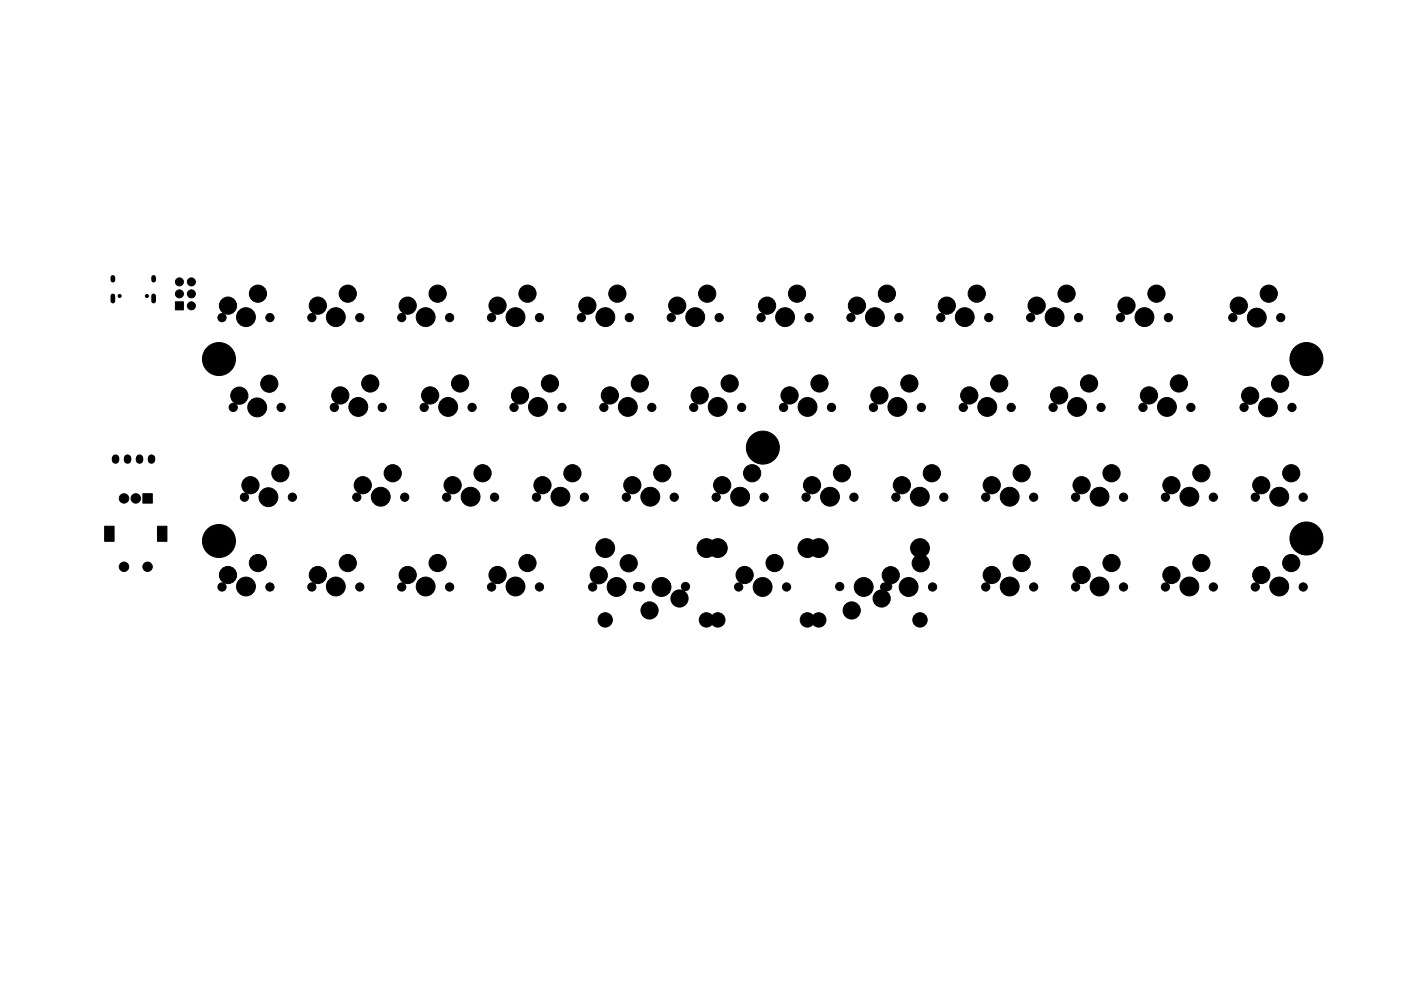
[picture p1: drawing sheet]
<svg xmlns="http://www.w3.org/2000/svg" width="297mm" height="210mm" viewBox="0 0 297 210" stroke-linecap="round" stroke-linejoin="round" font-family="sans-serif">
<g fill="#000" stroke="#000" stroke-width=".21">
<path d="M37.2 64h1.7v1.7h-1.7zM22.2 111.6h2v3.2h-2zM30.3 104.7h2v2h-2zM33.4 111.6h2v3.2h-2z"/>
<circle cx="38" cy="59.8" r=".85"/>
<circle cx="40.6" cy="59.8" r=".85"/>
<circle cx="25.4" cy="62.8" r=".33"/>
<circle cx="31.1" cy="62.8" r=".32"/>
<circle cx="38" cy="62.3" r=".85"/>
<circle cx="40.6" cy="64.9" r=".85"/>
<circle cx="40.6" cy="62.3" r=".85"/>
<circle cx="46.4" cy="76.2" r="3.5"/>
<circle cx="47.1" cy="67.4" r=".87"/>
<circle cx="48.3" cy="64.8" r="1.82"/>
<circle cx="52.1" cy="67.3" r="2"/>
<circle cx="54.7" cy="62.3" r="1.82"/>
<circle cx="57.2" cy="67.4" r=".87"/>
<circle cx="66.1" cy="67.4" r=".87"/>
<circle cx="67.4" cy="64.8" r="1.82"/>
<circle cx="71.2" cy="67.3" r="2"/>
<circle cx="73.7" cy="62.3" r="1.82"/>
<circle cx="76.3" cy="67.4" r=".87"/>
<circle cx="85.2" cy="67.4" r=".87"/>
<circle cx="86.4" cy="64.8" r="1.82"/>
<circle cx="90.2" cy="67.3" r="2"/>
<circle cx="92.8" cy="62.3" r="1.82"/>
<circle cx="95.3" cy="67.4" r=".87"/>
<circle cx="104.2" cy="67.4" r=".87"/>
<circle cx="105.5" cy="64.8" r="1.82"/>
<circle cx="109.3" cy="67.3" r="2"/>
<circle cx="111.8" cy="62.3" r="1.82"/>
<circle cx="114.4" cy="67.4" r=".87"/>
<circle cx="123.3" cy="67.4" r=".87"/>
<circle cx="124.5" cy="64.8" r="1.82"/>
<circle cx="128.3" cy="67.3" r="2"/>
<circle cx="130.9" cy="62.3" r="1.82"/>
<circle cx="133.4" cy="67.4" r=".87"/>
<circle cx="142.3" cy="67.4" r=".87"/>
<circle cx="143.6" cy="64.8" r="1.82"/>
<circle cx="147.4" cy="67.3" r="2"/>
<circle cx="149.9" cy="62.3" r="1.82"/>
<circle cx="152.5" cy="67.4" r=".87"/>
<circle cx="161.4" cy="67.4" r=".87"/>
<circle cx="162.6" cy="64.8" r="1.82"/>
<circle cx="166.4" cy="67.3" r="2"/>
<circle cx="169" cy="62.3" r="1.82"/>
<circle cx="171.5" cy="67.4" r=".87"/>
<circle cx="180.4" cy="67.4" r=".87"/>
<circle cx="181.7" cy="64.8" r="1.82"/>
<circle cx="185.5" cy="67.3" r="2"/>
<circle cx="188" cy="62.3" r="1.82"/>
<circle cx="190.6" cy="67.4" r=".87"/>
<circle cx="199.5" cy="67.4" r=".87"/>
<circle cx="200.7" cy="64.8" r="1.82"/>
<circle cx="204.5" cy="67.3" r="2"/>
<circle cx="207.1" cy="62.3" r="1.82"/>
<circle cx="209.6" cy="67.4" r=".87"/>
<circle cx="218.5" cy="67.4" r=".87"/>
<circle cx="219.8" cy="64.8" r="1.82"/>
<circle cx="223.6" cy="67.3" r="2"/>
<circle cx="226.1" cy="62.3" r="1.82"/>
<circle cx="228.7" cy="67.4" r=".87"/>
<circle cx="237.6" cy="67.4" r=".87"/>
<circle cx="238.8" cy="64.8" r="1.82"/>
<circle cx="242.6" cy="67.3" r="2"/>
<circle cx="245.2" cy="62.3" r="1.82"/>
<circle cx="247.7" cy="67.4" r=".87"/>
<circle cx="261.4" cy="67.4" r=".88"/>
<circle cx="262.7" cy="64.8" r="1.82"/>
<circle cx="266.5" cy="67.4" r="2"/>
<circle cx="269" cy="62.3" r="1.82"/>
<circle cx="271.5" cy="67.4" r=".88"/>
<circle cx="277" cy="76.2" r="3.5"/>
<circle cx="49.5" cy="86.4" r=".87"/>
<circle cx="50.7" cy="83.9" r="1.82"/>
<circle cx="54.5" cy="86.4" r="2"/>
<circle cx="57.1" cy="81.4" r="1.82"/>
<circle cx="59.6" cy="86.4" r=".87"/>
<circle cx="70.9" cy="86.4" r=".87"/>
<circle cx="72.2" cy="83.9" r="1.82"/>
<circle cx="76" cy="86.3" r="2"/>
<circle cx="78.5" cy="81.4" r="1.82"/>
<circle cx="81" cy="86.4" r=".87"/>
<circle cx="89.9" cy="86.4" r=".87"/>
<circle cx="91.2" cy="83.9" r="1.82"/>
<circle cx="95" cy="86.3" r="2"/>
<circle cx="97.6" cy="81.4" r="1.82"/>
<circle cx="100.1" cy="86.4" r=".87"/>
<circle cx="109" cy="86.4" r=".87"/>
<circle cx="110.3" cy="83.9" r="1.82"/>
<circle cx="114.1" cy="86.3" r="2"/>
<circle cx="116.6" cy="81.4" r="1.82"/>
<circle cx="119.1" cy="86.4" r=".87"/>
<circle cx="128" cy="86.4" r=".87"/>
<circle cx="129.3" cy="83.9" r="1.82"/>
<circle cx="133.1" cy="86.3" r="2"/>
<circle cx="135.7" cy="81.4" r="1.82"/>
<circle cx="138.2" cy="86.4" r=".87"/>
<circle cx="147.1" cy="86.4" r=".87"/>
<circle cx="148.4" cy="83.9" r="1.82"/>
<circle cx="152.2" cy="86.3" r="2"/>
<circle cx="154.7" cy="81.4" r="1.82"/>
<circle cx="157.2" cy="86.4" r=".87"/>
<circle cx="161.7" cy="95" r="3.5"/>
<circle cx="166.1" cy="86.4" r=".87"/>
<circle cx="167.4" cy="83.9" r="1.82"/>
<circle cx="171.2" cy="86.3" r="2"/>
<circle cx="173.8" cy="81.4" r="1.82"/>
<circle cx="176.3" cy="86.4" r=".87"/>
<circle cx="185.2" cy="86.4" r=".87"/>
<circle cx="186.5" cy="83.9" r="1.82"/>
<circle cx="190.3" cy="86.3" r="2"/>
<circle cx="192.8" cy="81.4" r="1.82"/>
<circle cx="195.3" cy="86.4" r=".87"/>
<circle cx="204.2" cy="86.4" r=".87"/>
<circle cx="205.5" cy="83.9" r="1.82"/>
<circle cx="209.3" cy="86.3" r="2"/>
<circle cx="211.9" cy="81.4" r="1.82"/>
<circle cx="214.4" cy="86.4" r=".87"/>
<circle cx="223.3" cy="86.4" r=".87"/>
<circle cx="224.6" cy="83.9" r="1.82"/>
<circle cx="228.4" cy="86.3" r="2"/>
<circle cx="230.9" cy="81.4" r="1.82"/>
<circle cx="233.4" cy="86.4" r=".87"/>
<circle cx="242.3" cy="86.4" r=".87"/>
<circle cx="243.6" cy="83.9" r="1.82"/>
<circle cx="247.4" cy="86.3" r="2"/>
<circle cx="250" cy="81.4" r="1.82"/>
<circle cx="252.5" cy="86.4" r=".87"/>
<circle cx="263.8" cy="86.4" r=".87"/>
<circle cx="265.1" cy="83.9" r="1.83"/>
<circle cx="268.8" cy="86.4" r="2"/>
<circle cx="271.4" cy="81.4" r="1.83"/>
<circle cx="273.9" cy="86.4" r=".87"/>
<circle cx="26.3" cy="105.7" r="1"/>
<circle cx="28.8" cy="105.7" r="1"/>
<circle cx="46.4" cy="114.8" r="3.5"/>
<circle cx="51.8" cy="105.5" r=".87"/>
<circle cx="53.1" cy="102.9" r="1.82"/>
<circle cx="54.7" cy="119.5" r="1.82"/>
<circle cx="56.9" cy="105.5" r="2"/>
<circle cx="59.5" cy="100.4" r="1.82"/>
<circle cx="62" cy="105.5" r=".87"/>
<circle cx="73.7" cy="119.5" r="1.82"/>
<circle cx="75.6" cy="105.5" r=".87"/>
<circle cx="76.9" cy="102.9" r="1.82"/>
<circle cx="80.7" cy="105.4" r="2"/>
<circle cx="83.3" cy="100.4" r="1.82"/>
<circle cx="85.8" cy="105.5" r=".87"/>
<circle cx="92.8" cy="119.5" r="1.82"/>
<circle cx="94.7" cy="105.5" r=".87"/>
<circle cx="96" cy="102.9" r="1.82"/>
<circle cx="99.8" cy="105.4" r="2"/>
<circle cx="102.3" cy="100.4" r="1.82"/>
<circle cx="104.9" cy="105.5" r=".87"/>
<circle cx="111.8" cy="119.5" r="1.82"/>
<circle cx="113.7" cy="105.5" r=".87"/>
<circle cx="115" cy="102.9" r="1.82"/>
<circle cx="118.8" cy="105.4" r="2"/>
<circle cx="121.4" cy="100.4" r="1.82"/>
<circle cx="123.9" cy="105.5" r=".87"/>
<circle cx="128.3" cy="116.3" r="1.99"/>
<circle cx="132.8" cy="105.5" r=".87"/>
<circle cx="133.3" cy="119.5" r="1.82"/>
<circle cx="134.1" cy="102.9" r="1.82"/>
<circle cx="137.9" cy="105.4" r="2"/>
<circle cx="140.4" cy="100.4" r="1.82"/>
<circle cx="143" cy="105.5" r=".87"/>
<circle cx="149.8" cy="116.3" r="1.99"/>
<circle cx="151.8" cy="105.5" r=".87"/>
<circle cx="152.2" cy="116.3" r="1.99"/>
<circle cx="153.1" cy="102.9" r="1.82"/>
<circle cx="156.9" cy="105.4" r="2"/>
<circle cx="159.5" cy="100.4" r="1.82"/>
<circle cx="162" cy="105.5" r=".87"/>
<circle cx="164.2" cy="119.5" r="1.82"/>
<circle cx="170.9" cy="105.5" r=".87"/>
<circle cx="171.2" cy="116.3" r="1.99"/>
<circle cx="172.2" cy="102.9" r="1.82"/>
<circle cx="173.6" cy="116.3" r="1.99"/>
<circle cx="176" cy="105.4" r="2"/>
<circle cx="178.5" cy="100.4" r="1.82"/>
<circle cx="181.1" cy="105.5" r=".87"/>
<circle cx="189.9" cy="105.5" r=".87"/>
<circle cx="191.2" cy="102.9" r="1.82"/>
<circle cx="195" cy="105.4" r="2"/>
<circle cx="195.1" cy="116.3" r="1.99"/>
<circle cx="195.2" cy="119.5" r="1.82"/>
<circle cx="197.6" cy="100.4" r="1.82"/>
<circle cx="200.1" cy="105.5" r=".87"/>
<circle cx="209" cy="105.5" r=".87"/>
<circle cx="210.3" cy="102.9" r="1.82"/>
<circle cx="214.1" cy="105.4" r="2"/>
<circle cx="216.6" cy="119.5" r="1.82"/>
<circle cx="216.6" cy="100.4" r="1.82"/>
<circle cx="219.2" cy="105.5" r=".87"/>
<circle cx="228" cy="105.5" r=".87"/>
<circle cx="229.3" cy="102.9" r="1.82"/>
<circle cx="233.1" cy="105.4" r="2"/>
<circle cx="235.7" cy="119.5" r="1.82"/>
<circle cx="235.7" cy="100.4" r="1.82"/>
<circle cx="238.2" cy="105.5" r=".87"/>
<circle cx="247.1" cy="105.5" r=".87"/>
<circle cx="248.4" cy="102.9" r="1.82"/>
<circle cx="252.2" cy="105.4" r="2"/>
<circle cx="254.7" cy="119.5" r="1.82"/>
<circle cx="254.7" cy="100.4" r="1.82"/>
<circle cx="257.3" cy="105.5" r=".88"/>
<circle cx="266.1" cy="105.5" r=".88"/>
<circle cx="267.4" cy="102.9" r="1.82"/>
<circle cx="271.2" cy="105.4" r="2"/>
<circle cx="273.8" cy="119.5" r="1.82"/>
<circle cx="273.8" cy="100.4" r="1.82"/>
<circle cx="276.3" cy="105.5" r=".88"/>
<circle cx="277" cy="114.2" r="3.5"/>
<circle cx="26.3" cy="120.2" r="1"/>
<circle cx="31.3" cy="120.2" r="1"/>
<circle cx="47.1" cy="124.5" r=".87"/>
<circle cx="48.3" cy="122" r="1.82"/>
<circle cx="52.1" cy="124.4" r="2"/>
<circle cx="57.2" cy="124.5" r=".87"/>
<circle cx="66.1" cy="124.5" r=".87"/>
<circle cx="67.4" cy="122" r="1.82"/>
<circle cx="71.2" cy="124.4" r="2"/>
<circle cx="76.3" cy="124.5" r=".87"/>
<circle cx="85.2" cy="124.5" r=".87"/>
<circle cx="86.4" cy="122" r="1.82"/>
<circle cx="90.2" cy="124.4" r="2"/>
<circle cx="95.3" cy="124.5" r=".87"/>
<circle cx="104.2" cy="124.5" r=".87"/>
<circle cx="105.5" cy="122" r="1.82"/>
<circle cx="109.3" cy="124.4" r="2"/>
<circle cx="114.4" cy="124.5" r=".87"/>
<circle cx="125.7" cy="124.5" r=".87"/>
<circle cx="126.9" cy="122" r="1.82"/>
<circle cx="128.3" cy="131.5" r="1.52"/>
<circle cx="130.7" cy="124.5" r="2"/>
<circle cx="135.2" cy="124.4" r=".87"/>
<circle cx="135.8" cy="124.5" r=".87"/>
<circle cx="137.7" cy="129.5" r="1.82"/>
<circle cx="140.3" cy="124.5" r="2"/>
<circle cx="144.1" cy="127" r="1.82"/>
<circle cx="145.3" cy="124.4" r=".87"/>
<circle cx="149.8" cy="131.5" r="1.52"/>
<circle cx="152.2" cy="131.5" r="1.52"/>
<circle cx="156.6" cy="124.5" r=".87"/>
<circle cx="157.9" cy="122" r="1.82"/>
<circle cx="161.7" cy="124.5" r="2"/>
<circle cx="166.8" cy="124.5" r=".87"/>
<circle cx="171.2" cy="131.5" r="1.52"/>
<circle cx="173.6" cy="131.5" r="1.52"/>
<circle cx="178" cy="124.4" r=".87"/>
<circle cx="180.6" cy="129.5" r="1.82"/>
<circle cx="183.1" cy="124.5" r="2"/>
<circle cx="186.9" cy="127" r="1.82"/>
<circle cx="187.6" cy="124.5" r=".87"/>
<circle cx="188.2" cy="124.4" r=".87"/>
<circle cx="188.9" cy="122" r="1.82"/>
<circle cx="192.6" cy="124.5" r="2"/>
<circle cx="195.1" cy="131.5" r="1.52"/>
<circle cx="197.7" cy="124.5" r=".87"/>
<circle cx="209" cy="124.5" r=".87"/>
<circle cx="210.3" cy="122" r="1.82"/>
<circle cx="214.1" cy="124.4" r="2"/>
<circle cx="219.2" cy="124.5" r=".87"/>
<circle cx="228" cy="124.5" r=".87"/>
<circle cx="229.3" cy="122" r="1.82"/>
<circle cx="233.1" cy="124.4" r="2"/>
<circle cx="238.2" cy="124.5" r=".87"/>
<circle cx="247.1" cy="124.5" r=".87"/>
<circle cx="248.4" cy="122" r="1.82"/>
<circle cx="252.2" cy="124.4" r="2"/>
<circle cx="257.3" cy="124.5" r=".88"/>
<circle cx="266.1" cy="124.5" r=".88"/>
<circle cx="267.4" cy="122" r="1.82"/>
<circle cx="271.2" cy="124.4" r="2"/>
<circle cx="276.3" cy="124.5" r=".88"/>
</g>
<path d="M24.5 97.2v.4M27 97.2v.4M29.6 97.2v.4M32.1 97.2v.4" fill="none" stroke="#000" stroke-width="1.6"/>
<path d="M23.9 58.8v.6M32.6 58.8v.6M23.9 62.8v1.1M32.6 62.8v1.1" fill="none" stroke="#000" stroke-width="1"/>
</svg>
